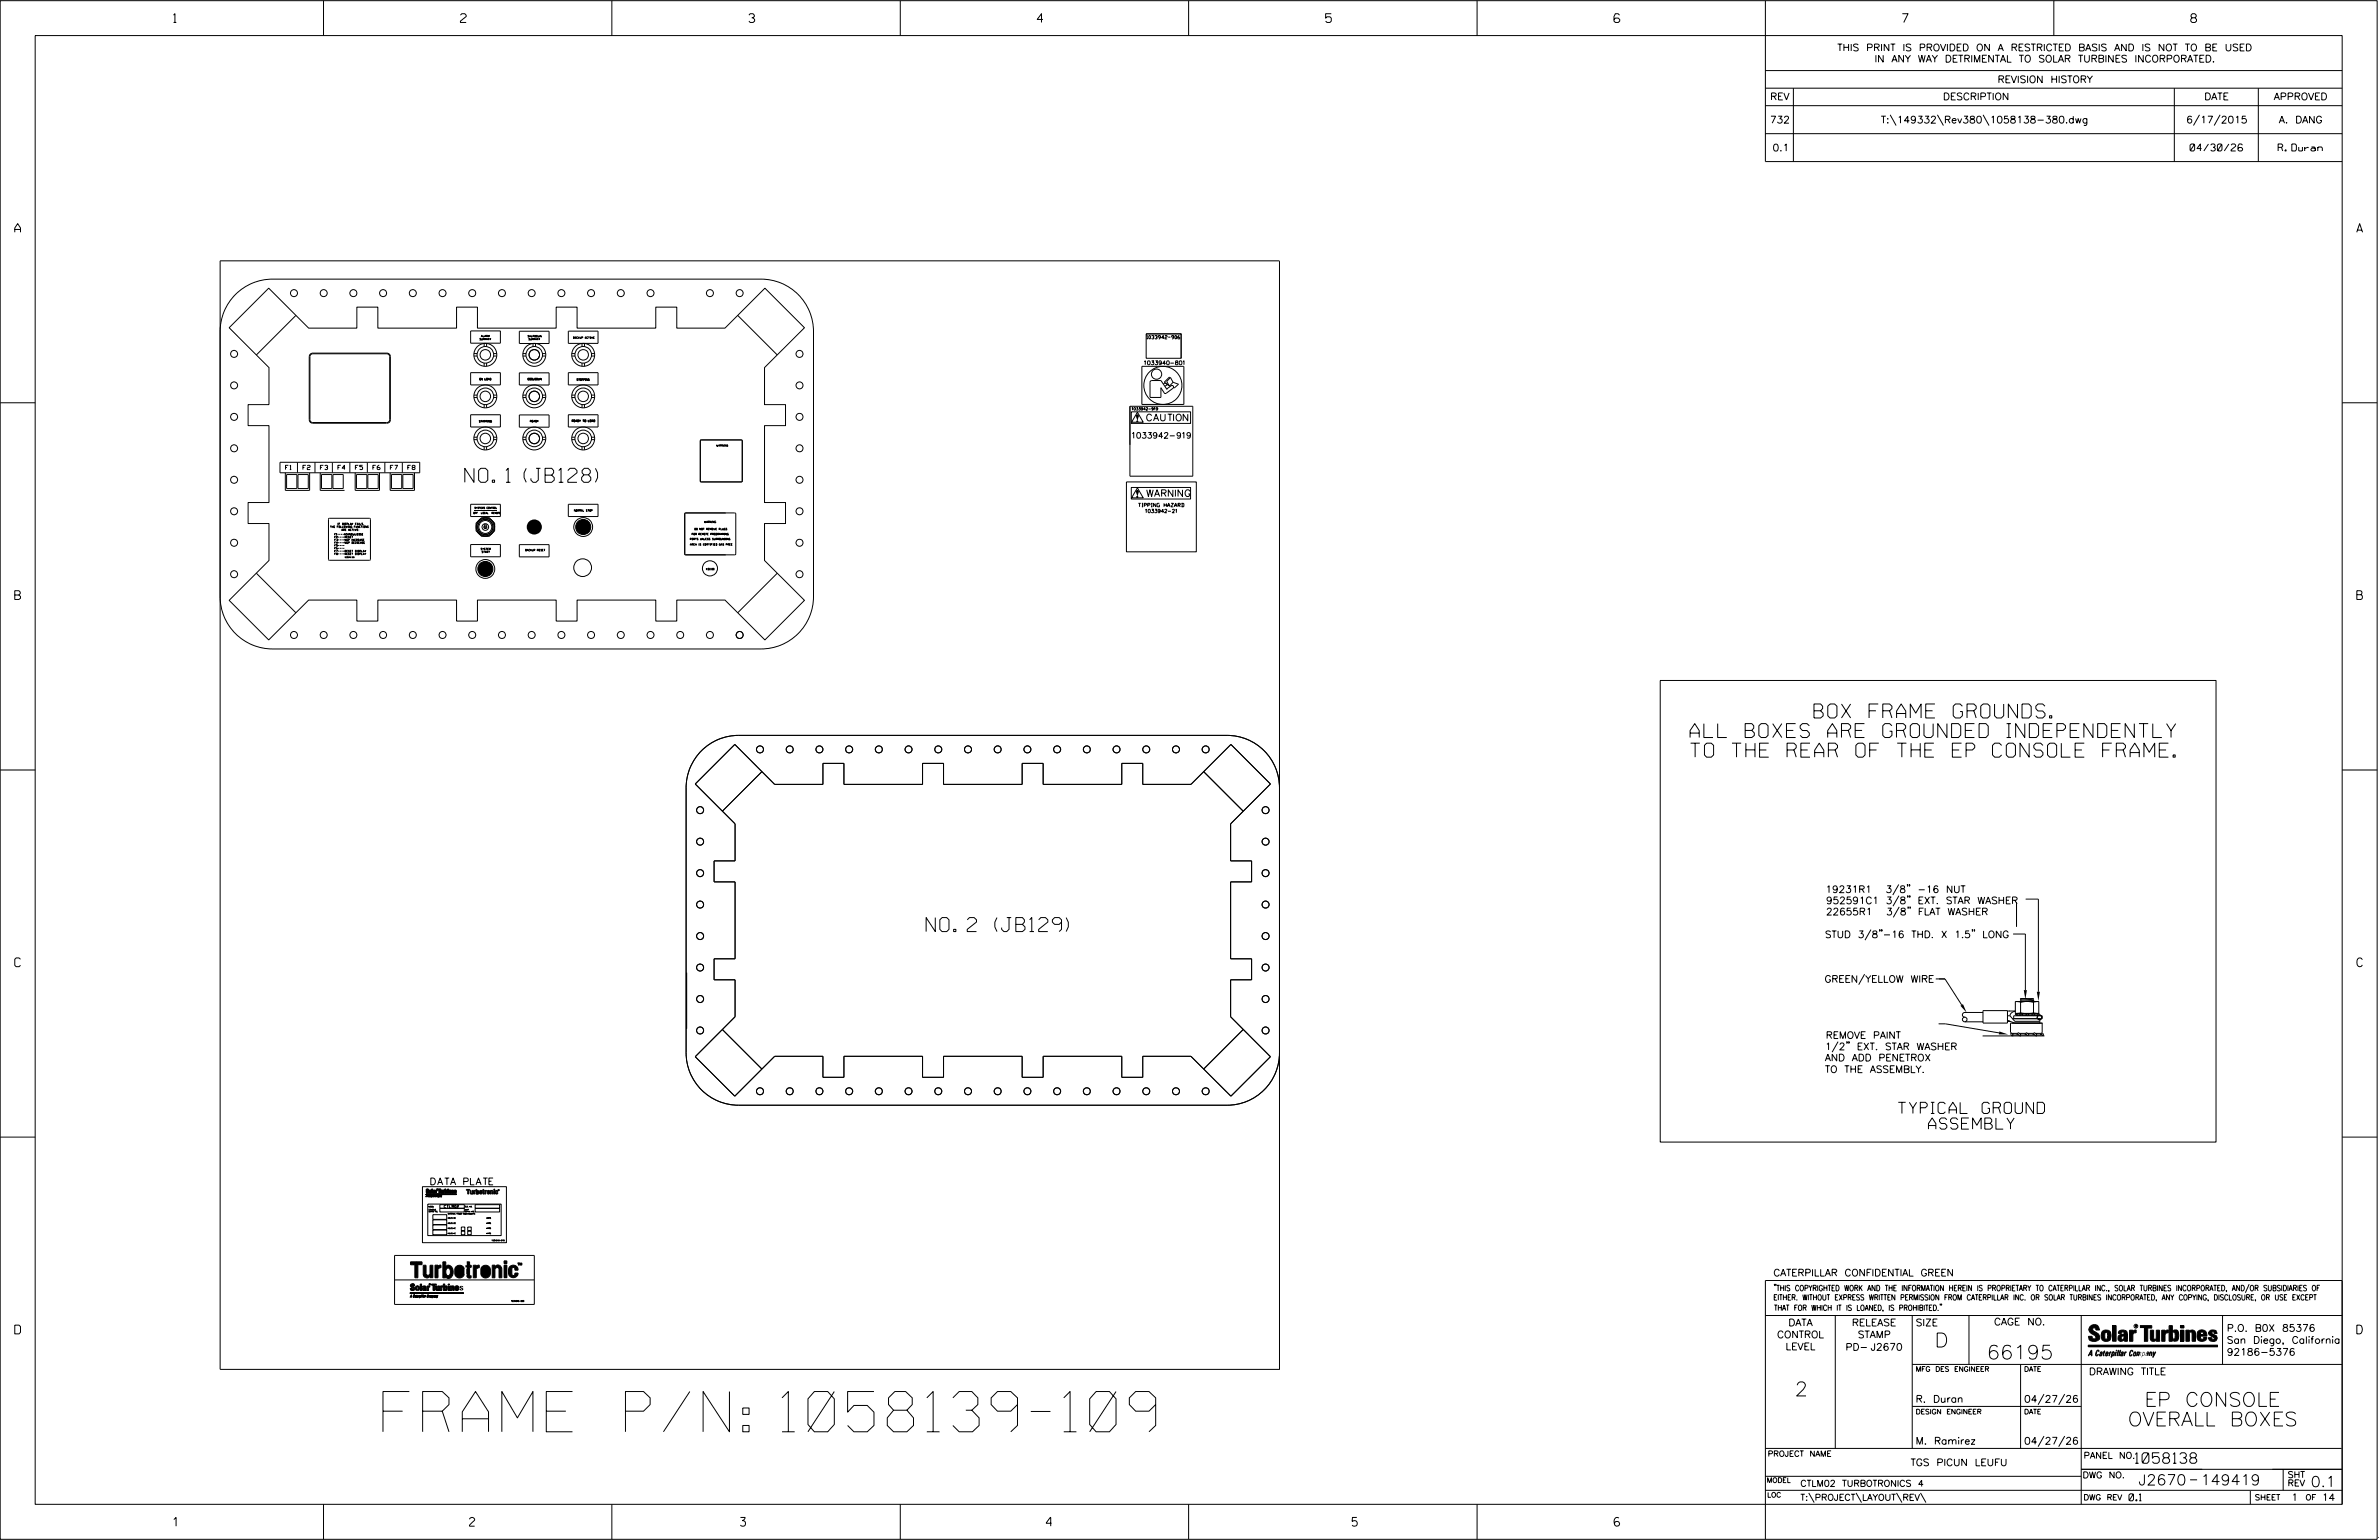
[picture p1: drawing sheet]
<svg xmlns="http://www.w3.org/2000/svg" width="864mm" height="559mm" viewBox="0 0 864 559" stroke-linecap="round" stroke-linejoin="round" font-family="sans-serif">
<defs><g id="words">
<text font-size="14.6" x="139" y="519.5">FRAME P/N: 1058139-109</text>
<g font-size="5.1">
<text x="168.7" y="175">NO. 1 (JB128)</text>
<text x="658.5" y="260.5">BOX FRAME GROUNDS.</text>
<text x="613.5" y="267.6">ALL BOXES ARE GROUNDED INDEPENDENTLY</text>
<text x="613.7" y="274.7">TO THE REAR OF THE EP CONSOLE FRAME.</text>
<text x="336.2" y="338">NO. 2 (JB129)</text>
<text x="702.3" y="488.8">D</text>
<text x="721.2" y="493.2">66195</text>
<text x="651.5" y="506.5">2</text>
<text x="778.5" y="510.3">EP CONSOLE</text>
<text x="772.4" y="517.4">OVERALL BOXES</text>
</g>
<g font-size="4.1">
<text x="689.1" y="404">TYPICAL GROUND</text>
<text x="700.1" y="409.7">ASSEMBLY</text>
</g>
<g font-size="3.8">
<text x="775.1" y="531">1058138</text>
<text x="776.3" y="538.9">J2670</text>
<text x="798.8" y="538.9">149419</text>
<text x="838.8" y="539.5">0.1</text>
</g>
<g font-size="3.2">
<text x="63" y="8.2">1</text>
<text x="167.2" y="8.2">2</text>
<text x="271.8" y="8.2">3</text>
<text x="376.5" y="8.2">4</text>
<text x="481.2" y="8.2">5</text>
<text x="690.6" y="8.2">7</text>
<text x="795.3" y="8.2">8</text>
<text x="5.4" y="84.3">A</text>
<text x="855.5" y="84.3">A</text>
<text x="5.4" y="217.5">B</text>
<text x="855.6" y="217.5">B</text>
<text x="5.4" y="350.8">C</text>
<text x="855.6" y="350.8">C</text>
<text x="5.4" y="484">D</text>
<text x="855.6" y="484">D</text>
<text x="62.8" y="553.8">1</text>
<text x="170.4" y="553.8">2</text>
<text x="268.8" y="553.8">3</text>
<text x="379.8" y="553.8">4</text>
<text x="490.8" y="553.8">5</text>
<text x="585.9" y="553.8">6</text>
</g>
<g font-size="2.5">
<text x="666.9" y="18.5">THIS PRINT IS PROVIDED ON A RESTRICTED BASIS AND IS NOT TO BE USED</text>
<text x="680.5" y="22.6">IN ANY WAY DETRIMENTAL TO SOLAR TURBINES INCORPORATED.</text>
<text x="725.1" y="30">REVISION HISTORY</text>
<text x="642.6" y="36.3">REV</text>
<text x="705.3" y="36.3">DESCRIPTION</text>
<text x="800.2" y="36.3">DATE</text>
<text x="825.4" y="36.3">APPROVED</text>
<text x="642.5" y="44.7">732</text>
<text x="682.8" y="44.7">T:\149332\Rev380\1058138-380.dwg</text>
<text x="793.6" y="44.7">6/17/2015</text>
<text x="827.3" y="44.7">A. DANG</text>
<text x="643.5" y="54.8">0.1</text>
<text x="795" y="54.8">04/30/26</text>
<text x="827" y="54.8">R. Duran</text>
<text x="416.3" y="152.7">CAUTION</text>
<text x="416.3" y="180.2">WARNING</text>
<text x="662.7" y="323.9">19231R1</text>
<text x="684.7" y="323.9">3/8&quot; -16 NUT</text>
<text x="662.9" y="328">952591C1 3/8&quot; EXT. STAR WASHER</text>
<text x="662.9" y="332">22655R1</text>
<text x="681.6" y="332">3/8&quot; FLAT WASHER</text>
<text x="662.5" y="340.3">STUD 3/8&quot;-16 THD. X 1.5&quot; LONG</text>
<text x="662.3" y="356.5">GREEN/YELLOW WIRE</text>
<text x="662.8" y="376.9">REMOVE PAINT</text>
<text x="662.5" y="381">1/2&quot; EXT. STAR WASHER</text>
<text x="662.5" y="385">AND ADD PENETROX</text>
<text x="662.5" y="389.2">TO THE ASSEMBLY.</text>
<text x="156.4" y="429.9">DATA PLATE</text>
<text x="643.8" y="463">CATERPILLAR CONFIDENTIAL GREEN</text>
<text x="645.1" y="485.5">CONTROL</text>
<text x="649.2" y="481.1">DATA</text>
<text x="672.3" y="481.1">RELEASE</text>
<text x="674.4" y="485.5">STAMP</text>
<text x="695.4" y="481.1">SIZE</text>
<text x="723.8" y="480.8">CAGE NO.</text>
<text x="808.4" y="483.1">P.O. B0X 85376</text>
<text x="648.2" y="489.8">LEVEL</text>
<text x="669.9" y="490">PD- J2670</text>
<text x="808.4" y="487.5">San Diego, California</text>
<text x="808.4" y="491.8">92186-5376</text>
<text x="758.3" y="498.9">DRAWING TITLE</text>
<text x="695.4" y="508.9">R. Duran</text>
<text x="734.8" y="508.9">04/27/26</text>
<text x="695.4" y="524.1">M. Ramirez</text>
<text x="734.8" y="524.1">04/27/26</text>
<text x="693.5" y="531.9">TGS PICUN LEUFU</text>
<text x="772.8" y="544.6">0.1</text>
<text x="831.8" y="544.6">1</text>
<text x="842.9" y="544.6">14</text>
</g>
<g font-size="2.3">
<text x="756.4" y="529.2">PANEL NO.</text>
<text x="653.5" y="539.4">CTLM02 TURBOTRONICS 4</text>
<text x="756" y="536.3">DWG NO.</text>
<text x="830.4" y="539.3">REV</text>
<text x="830.4" y="536.2">SHT</text>
<text x="653.5" y="544.5">T:\PROJECT\LAYOUT\REV\</text>
</g>
<text font-size="2.1" x="411" y="159">1033942-919</text>
<g font-size="2">
<text x="643.8" y="468.4">&quot;THIS COPYRIGHTED WORK AND THE INFORMATION HEREIN IS PROPRIETARY TO CATERPILLAR INC., SOLAR TURBINES INCORPORATED, AND/OR SUBSIDIARIES OF</text>
<text x="643.8" y="471.8">EITHER. WITHOUT EXPRESS WRITTEN PERMISSION FROM CATERPILLAR INC. OR SOLAR TURBINES INCORPORATED, ANY COPYING, DISCLOSURE, OR USE EXCEPT</text>
<text x="644" y="475.6">THAT FOR WHICH IT IS LOANED, IS PROHIBITED.&quot;</text>
<text x="641.7" y="528.5">PROJECT NAME</text>
<text x="756.3" y="544.3">DWG REV</text>
<text x="818.5" y="544.3">SHEET</text>
<text x="836.9" y="544.3">OF</text>
</g>
<g font-size="1.8">
<text x="695.4" y="497.6">MFG DES ENGINEER</text>
<text x="734.8" y="497.6">DATE</text>
<text x="695.4" y="513.1">DESIGN ENGINEER</text>
<text x="734.8" y="513.1">DATE</text>
<text x="641.3" y="538">MODEL</text>
<text x="641.5" y="543.3">LOC</text>
</g>
<g font-size="1.6">
<text x="103.6" y="170.4">F1</text>
<text x="110" y="170.4">F2</text>
<text x="116.3" y="170.4">F3</text>
<text x="122.7" y="170.4">F4</text>
<text x="129" y="170.4">F5</text>
<text x="135.3" y="170.4">F6</text>
<text x="141.7" y="170.4">F7</text>
<text x="148" y="170.4">F8</text>
</g>
<text font-size="1.5" x="415.4" y="132.4">1033940-801</text>
<g font-size="1.3">
<text x="413.3" y="183.9">TIPPING HAZARD</text>
<text x="415.8" y="186.1">1033942-21</text>
</g>
<text font-size="1.2" x="416.2" y="123">1033942-906</text>
<text font-size="1" x="161.2" y="438.3">CTLM02</text>
<g font-size=".9">
<text x="410.9" y="148.8">1033942-919</text>
<text x="775.1" y="481.7">R</text>
</g>
<text font-size=".7" x="207.7" y="153">READY TO LOAD</text>
<g font-size=".6">
<text x="174.7" y="122.3">ALARM</text>
<text x="191.6" y="122.3">SHUTDOWN</text>
<text x="191.9" y="123.4">SUMMARY</text>
<text x="208.1" y="122.8">BACKUP ACTIVE</text>
<text x="174.1" y="137.9">ON LOAD</text>
<text x="191.6" y="137.9">COOLDOWN</text>
<text x="209.4" y="138.1">STOPPING</text>
<text x="174" y="153.2">STARTING</text>
<text x="192.5" y="153.2">READY</text>
<text x="260.1" y="162">WARNING</text>
<text x="172.3" y="184.6">SYSTEMS CONTROL</text>
<text x="208.5" y="185.6">NORMAL STOP</text>
<text x="119.9" y="191.4">THE FOLLOWING FUNCTIONS</text>
<text x="122.6" y="190.4">IF DISPLAY FAILS,</text>
<text x="171.9" y="186.4">OFF</text>
<text x="174.2" y="186.4">LOCAL</text>
<text x="177.9" y="186.4">REMOTE</text>
<text x="255.7" y="189.7">WARNING</text>
<text x="121.5" y="195.2">F2----RESET</text>
<text x="121.5" y="197.2">F4----NGP DECREASE</text>
<text x="121.5" y="194.2">F1----ACKNOWLEDGE</text>
<text x="121.5" y="196.2">F3----NGP INCREASE</text>
<text x="124" y="192.6">ARE ACTIVE:</text>
<text x="250.5" y="197.9">AREA IS CERTIFIED GAS FREE</text>
<text x="250.5" y="195.9">PORTS UNLESS SURROUNDING</text>
<text x="251.2" y="194.1">FOR REMOTE PROGRAMMING</text>
<text x="252.1" y="192.3">DO NOT REMOVE PLUGS</text>
<text x="121.5" y="199.3">F6----</text>
<text x="121.5" y="198.2">F5----</text>
<text x="121.5" y="200.3">F7----RESET DISPLAY</text>
<text x="121.5" y="201.3">F8----RESET DISPLAY</text>
<text x="174.6" y="199.5">SYSTEM</text>
<text x="190.7" y="199.9">BACKUP RESET</text>
<text x="256.3" y="206.8">XS1100</text>
</g>
<g font-size=".4">
<text x="155.6" y="438">MODEL</text>
<text x="155.6" y="439.2">CONSOLE</text>
<text x="162.5" y="440.6">EXTERNAL POWER REQUIREMENTS</text>
<text x="168.8" y="438">S.O. NO.</text>
<text x="168.8" y="439.8">SERIAL NO.</text>
<text x="162.5" y="444">VOLTS DC</text>
<text x="162.5" y="447.7">VOLTS AC</text>
<text x="176.6" y="444">AMPS</text>
<text x="176.6" y="447.7">AMPS</text>
<text x="178.4" y="450.3">1034040-916</text>
</g>
</g></defs>
<g fill="none" stroke="#000" stroke-width=".36">
<path d="M.1 .2h862.8v558.4h-862.8zM12.8 12.9h837.4v533h-837.4zM117.4 .2v12.7M222.1 .2v12.7M326.8 .2v12.7M431.5 .2v12.7M536.2 .2v12.7M587.9 5.5l-.5-.5h-1l-.5 1v1.7l.5 .4h1l.6-.4v-.6l-.6-.5h-1l-.5 .5M640.9 .2v58.4h209.3M745.6 .2v12.7M640.9 25.6h209.3M640.9 32h209.3"/>
<path d="M640.9 38.3h209.3M651 32v26.6M789.3 32v26.6M819.8 32v26.6M640.9 48.5h209.3M686.2 41.7l2.1 3.8M703.3 41.7l2.2 3.8M719.9 41.7l2.1 3.8M798.4 41.7l-2.1 3.8M805.9 41.7l-2.1 3.8M464.5 94.7h-384.6v402.2h384.6M464.5 94.8v402.2"/>
<path d="M85.5 106.9a19 19 0 0 1 13.4-5.6h177.4a19 19 0 0 1 19 19v96.2a19 19 0 0 1-19 19h-177.4a19 19 0 0 1-19-19v-96.2a19 19 0 0 1 5.6-13.4zM97.5 104.6l14.5 14.5h17.5v-7.7h7.7v7.7h28.5v-7.7h7.6v7.7h28.6v-7.7h7.6v7.7h28.6v-7.7h7.6v7.7h17.5l14.5-14.5 14.3 14.3-14.5 14.5v13.4h7.7v7.6h-7.7v28h7.7v7.6h-7.7v13.4l14.5 14.4-14.3 14.4-14.5-14.5h-17.5v7.7h-7.6v-7.7h-28.6v7.7h-7.6v-7.7h-28.6v7.7h-7.6v-7.7h-28.5v7.7h-7.7v-7.7h-17.5l-14.5 14.5-14.3-14.4 14.4-14.4v-13.4h-7.5v-7.6h7.5v-28h-7.5v-7.6h7.5v-13.4l-14.4-14.5zM107.4 114.4l-14.3 14.4M267.8 114.4l14.4 14.4M170.9 120.1h10.7v4.4h-10.7zM170.9 135.2h10.7v4.5h-10.7zM172 129.2h1.2M172 128.3h1.2M174.6 122.9h-.5l.5 .4h-.5M174.7 122.8l.1 .6 .4-.1v-.5M175.4 123.4v-.6l.2 .4 .2-.4v.6M175.8 124.6v1.2"/>
<path d="M175.8 131.7v1.2M176 123.4v-.6l.2 .4 .2-.4v.6M176.6 123.4l.2-.6 .2 .6M176.6 123.2h.4M176.6 124.6v1.2M176.6 131.7v1.2M177.2 123.1l.4-.2-.4-.1v.6M177.3 123.1l.3 .3M177.8 122.8l.2 .6M178.2 122.8l-.2 .3M179.2 129.2h1.1M179.2 128.3h1.1"/>
<path d="M188.5 120.2h10.8v4.4h-10.8zM188.5 135.3h10.8v4.4h-10.8zM189.8 129.2h1.2M189.8 128.3h1.2M193.5 124.6v1.2M194.4 124.6v1.2M196.9 129.2h1.2M196.9 128.3h1.2M206.3 120.2h10.8v4.4h-10.8zM206.3 135.2h10.8v4.5h-10.8zM207.6 129.2h1.1M207.6 128.3h1.1"/>
<path d="M211.3 124.6v1.2M211.3 131.7v1.2M212.2 124.6v1.2M212.2 131.7v1.2M214.7 129.2h1.2M214.7 128.3h1.2M414.5 132.9h15.3v13.9h-15.3zM416.1 121.1h12.7v8.9M416.1 121.1h12.7v8.9h-12.7zM422.3 139.2l.7-.2 .8 .6-.9 .6M424.8 137.1l-.3-.3-1.8 1.9 1.8 1.4M425.8 138.7l-.9-1.7-1.4 1.4 1 1.7"/>
<path d="M425.8 138.7l2 .7-1.6 1.4M425.8 138.7l-1.3 1.4M.1 146.2h12.7M140.4 153.3h-26.9a1.02 1.02 0 0 1-1-1v-22.9a1.02 1.02 0 0 1 1-1h26.9a1.02 1.02 0 0 1 1.1 1v22.9a1.02 1.02 0 0 1-1.1 1M140.4 153.6h-26.9l-.9-.4-.3-.9v-22.9a1.33 1.33 0 0 1 1.2-1.3h26.9a1.26 1.26 0 0 1 1.3 1.3v22.9a1.21 1.21 0 0 1-1.3 1.3M170.9 150.5h10.7v4.4h-10.7zM172 159.5h1.2M172 158.6h1.2M172 144.3h1.2M172 143.4h1.2M175.8 146.8v1.2M176.6 146.8v1.2"/>
<path d="M179.2 159.5h1.1M179.2 158.6h1.1M179.2 144.3h1.1M179.2 143.4h1.1M188.5 150.6h10.8v4.4h-10.8zM189.8 159.5h1.2M189.8 158.6h1.2M189.8 144.3h1.2M189.8 143.4h1.2M196.9 159.5h1.2M196.9 158.6h1.2M196.9 144.3h1.2"/>
<path d="M196.9 143.4h1.2M206.3 150.5h10.8v4.4h-10.8zM207.6 159.5h1.1M207.6 158.6h1.1M207.6 144.3h1.1M207.6 143.4h1.1M211.3 146.8v1.2M212.2 146.8v1.2M214.7 159.5h1.2M214.7 158.6h1.2M214.7 144.3h1.2M214.7 143.4h1.2"/>
<path d="M254.4 159.7l15 .1v14.9l-15 .1zM410.2 147.4h22.8v25.4h-22.8zM410.7 149.4h21.5v4.2h-21.5zM412.7 152.8l.3 .2M412.7 152.9l.1 .1M412.8 152.8h.1M412.8 153h.1M412.8 152.9l.2 .1M412.8 152.8l-.1 .1M412.9 152.8l.2 .2M412.9 149.6l2.1 3.6h-4.2zM412.9 152.8h.1"/>
<path d="M412.9 152.8l.1 .2M412.9 152.8l-.2 .2M413 152.9l-.1 .1M413 152.8h.1M413 152.8l-.2 .2M413 152.8l-.2 .1M413.2 151l-.6 .4M421.4 140.7l1.2 1.9 .5 .2 2.7-1.9a.58 .58 0 0 0 0-.9 .58 .58 0 0 0-.8 .1l-1.5 1M421.4 140.7v3.5h-3.9v-5.7l.3-.4h3.6l2.3 3.3M424.5 140.1l.4 .1M850.2 146.2h12.7M101.6 167.7h50.8v3.9h-50.8z"/>
<path d="M103.6 171.6v6.3h8.8v-6.3M104 172.2h3.8v5.1h-3.8zM108 167.7v3.9M108.2 172.2h3.7v5.1h-3.7zM114.3 167.7v3.9M116.2 171.6v6.3h8.9M116.7 172.2h3.8v5.1h-3.8zM120.6 167.7v3.9M120.9 172.2h3.7v5.1h-3.7zM127 167.7v3.9M128.9 171.6v6.3h8.9v-6.3M129.4 172.2h3.8v5.1h-3.8z"/>
<path d="M133.3 167.7v3.9M133.5 172.2h3.8v5.1h-3.8zM139.7 167.7v3.9M141.6 171.6v6.3h8.9v-6.3M142.1 172.2h3.7v5.1h-3.7zM146 167.7v3.9M146.2 172.2h3.8v5.1h-3.8zM175.8 162.1v1.1M176.6 162.1v1.1M211.3 162.1v1.1M212.2 162.1v1.1M408.9 174.9h25.4v25.3h-25.4z"/>
<path d="M410.7 176.9h21.5v4.2h-21.5zM412.9 177l2.1 3.7h-4.2zM413.2 178.4l-.6 .5M119.4 188.1h14.9l.1 15-15 .2zM170.9 183h10.7v4.4h-10.7zM170.9 197.6h10.7v4.4h-10.7zM172.3 185.1h8.1M175.5 200h.4M175.7 200v.6M176 190.7a.57 .57 0 0 0-.3 .9 .57 .57 0 0 0 .9 0 .57 .57 0 0 0-.2-.9M176 190v1.7M176 191v.2"/>
<path d="M176.4 190v1.7M176.4 191.2v.2M177.4 200h.4M177.6 200v.6M188.5 197.6h10.8v4.5h-10.8zM206.3 183h10.8v4.4h-10.8zM248.7 186.2h18.2l.1 15-18.3 .1zM412.8 180.4l.1-.2 .1 .2M412.8 180.2l.2 .1M412.9 180.3l.1 .1M412.9 180.2l-.2 .2M412.9 180.4v.1"/>
<path d="M413 180.4l-.2-.2 .1 .3M413 180.4h.1M413.1 180.3l-.2 .2M413.1 180.3l-.3 .2M413.1 180.3h.1M93.1 208l14.3 14.4M125.2 202.1l.1 .3M125.4 202.1l.2 .3zM125.8 202.1l.1 .1M125.9 202.2l-.1 .2M126.3 202l-.2 .4M126.4 202.1l.2 .3z"/>
<path d="M127 202.3h-.2l.1-.3v.4M127.1 202l.1 .4zM127.4 202.2h.2M127.7 202.1l.1 .1M127.9 202.2l-.2 .2M128.1 202l.1 .4zM128.4 202l.1 .4zM175.3 200.1h-.4l.4 .4h-.4M176.1 200.6l.3-.6 .1 .6M176.1 200.4h.4M176.7 200.3l.5-.2-.5-.1v.6M176.8 200.3l.4 .3"/>
<path d="M282.2 208l-14.4 14.4M602.7 246.9h201.7v167.5h-201.7zM.1 279.4h12.7M266.7 270.1l14.5 14.5h17.5v-7.6h7.7v7.6h28.5v-7.6h7.6v7.6h28.6v-7.6h7.6v7.6h28.5v-7.6h7.6v7.6h17.5l14.5-14.5 14.4 14.4-14.5 14.4v13.5h7.6v7.6h-7.6v27.9h7.6v7.6h-7.6v13.4l14.5 14.5-14.4 14.4-14.5-14.5h-17.5v7.6h-7.6v-7.6h-28.5v7.6h-7.6v-7.6h-28.6v7.6h-7.6v-7.6h-28.5v7.6h-7.7v-7.6h-17.5l-14.5 14.5-14.3-14.4 14.4-14.5v-13.4h-7.6v-7.6h7.6v-27.9h-7.6v-7.6h7.6v-13.5l-14.4-14.4zM276.6 280l-14.4 14.4M437 280l14.3 14.4M850.2 279.4h12.7M464.5 285.9a19 19 0 0 0-19-19.1h-177.4a19 19 0 0 0-19 19.1v96.1a19 19 0 0 0 19 19h177.4a19 19 0 0 0 19-19M679.2 337.3l-2.2 3.8M682.5 337.4h-.2h.2l-.2 .6M683.2 337.4h-.2h.2l-.2 .6M689.3 321l-2.2 3.8"/>
<path d="M689.3 325l-2.1 3.8M689.4 329.1l-2.1 3.8M692.6 321.1h-.3h.3l-.3 .6M692.6 325.1h-.2h.2l-.2 .6M692.8 329.2h-.3h.3l-.3 .6M693.3 321.1h-.2h.2l-.2 .6M693.4 325.1h-.3h.3l-.3 .6M693.5 329.2h-.3h.3l-.3 .6M716.1 337.4h-.2h.2l-.2 .6M716.8 337.4h-.2h.2l-.2 .6M730.8 338.9h4.4v20.4M732 327.4v8.8"/>
<path d="M735.3 326.2h4.7v33.7M249.2 353v20.3M676.9 353.5l-2.2 3.8M702.7 355.2h3.3l6.1 9.5M262.2 373.6l14.4 14.3M451.3 373.6l-14.3 14.3M667.2 378l-2.1 3.8M670.6 378.1h-.3h.3l-.3 .6M671.3 378.1h-.2h.2l-.2 .6M703.7 371.5h2.5l19.5 3.3M713.2 367.4h6.7M713.3 367.4a.85 .85 0 0 0-.9 .8 .85 .85 0 0 0 .8 .9"/>
<path d="M713.3 370.8h6.6M719.7 375.9h22.5M719.8 366.7h8.9v4.5h-8.9zM728.7 368.6h.9M728.7 370.6h.9l1.8 .6M728.7 370.2l1 .4M728.7 370.6h.9M729.3 366.9h2.3M729.5 366.9h-.8M729.6 368.5l1.8 2.1h9.1M730.2 375h2.3M730.6 369.6h10.7v-1h-10.3v1"/>
<path d="M730.6 375.6h2.2M730.9 375l-.5 .9-.4-.4v-.8l.7 .7M731.6 366.9l-.3 .1a1.97 1.97 0 0 0-1.6 1.5M731.6 363.4h8.5v4.3h-8.5zM731.7 367.7h.4a4.3 4.3 0 0 1 3.1 0h1.6a4 4 0 0 1 3 0h.2M731.7 363.4h.4a4.1 4.1 0 0 0 3.1 0h1.6a3.9 3.9 0 0 0 3 0h.2M731.9 368h1.5M732.1 368.4h1.5M732.2 368.2l-.6-.5v.6M732.3 368l-.3 .6M733 375h2.4M733.3 368.1l.5 .5"/>
<path d="M733.4 362.5l4.8-.2-.3 .3M733.4 363.3l.1 4.4M733.4 375.6h2.4M733.4 362.5l.4 .4M733.4 362.5h.1M733.5 375.4l-.8-.7-.6 .9M733.7 375l-.5 .9-.8-.7M733.8 368h1.8M733.8 362.9l-.4 .4M734 368.4h1.9M734.1 368.3l-.6-.6-.4 .7M734.3 368l-.4 .6"/>
<path d="M735.5 368.1l.6 .5M735.8 362.3l-2.4 .2M736 375h2.3M736 368h1.8M736.3 368.4h1.7M736.3 375.6h2.3M736.4 368.3l-.6-.6-.5 .7M736.4 375.4l-.8-.7-.6 .9M736.5 368l-.3 .6M736.6 375l-.5 .9-.8-.7M737.7 368.1l.6 .5M737.9 362.6l-4.1 .3"/>
<path d="M737.9 362.6l.5 .4M738.2 363.4v4.3M738.2 368h1.7M738.4 363l-5 .3M738.4 363l-.5 .4M738.5 368.4h1.6M738.5 368.3l-.6-.6-.4 .7M738.7 368l-.3 .6M738.8 375h2.2M739.1 375.6h2.3M739.3 375.4l-.8-.7-.6 .9M739.5 375l-.5 .9-.8-.7"/>
<path d="M739.8 368.1l.5 .5M740 367.7l.4 .4v.5M740 367.7l-.4 .7M740.4 368.4h.1M740.5 369.6v1.6M740.6 375.6l.6-.9 .6 .4v.8M740.9 375.2l.8 .7M741.3 371.3v3.2M741.5 371.3h-11.7v3.4M741.7 375.6h.1M741.8 375.8l-.1 .1M.1 412.6h12.7"/>
<path d="M850.2 412.6h12.7M153.4 430.6h30.4v20.3h-30.4zM154.6 433.3l11 .2zM154.7 433.2l11 .2zM154.7 433.3h11M154.8 431.6l.7-.1 .1 .3-.6-.1 .3 .3a.44 .44 0 0 1 .1 .7 .44 .44 0 0 1-.7 0v-.3l.5 .2 .1-.2-.5-.4zM154.9 433.8v.5h-.3zM154.9 433.8l-.2 .3zM154.9 433.7v.5h-.3zM154.9 433.7l-.1 .3zM155.3 436.9h26.6v11.4h-26.6zM155.3 433.8l.2-.1-.2 .5z"/>
<path d="M155.7 434.1h.1M155.6 433.9l.1 .4zM155.8 434.1h.1M155.7 433.8l.1 .4zM155.9 439.5h-.3l.3 .2-.3 .1M156 433.8l-.1 .5zM156 433.8l-.1 .4zM156.1 439.6h.1M156.1 432.7v-.8l.5 .5-.5 .5M156.1 434v.3zM156.1 432.6v-.8l.4 .2 .1 .3-.5 .5M156.1 434.1h.1"/>
<path d="M156.2 433.9v.3zM156.1 434h.1M156.3 439.4h-.2v.4h.2M156.4 439.6l.3-.1-.3-.1v.4M156.4 433.9v.4zM156.5 433.8l-.1 .4zM156.5 439.6l.2 .2M156.6 433.9l.2 .2-.3 .3zM156.7 431.5h.3v1.4h-.3zM156.7 433.8l.1 .3-.2 .2zM156.7 434v.2zM156.7 431.4h.3v1.4h-.3z"/>
<path d="M156.7 433.9v.3zM156.8 439.4v.4M156.9 439.8l.1-.4 .2 .4M157 433.9l-.1 .4zM157 439.7h.1M157 433.8l-.1 .4zM157 433.8h.1M157.1 433.7h.1M157.2 432h.7v.9h-.2l-.1-.8zM157.2 433.8l-.2 .5zM157.2 433.7l-.1 .5zM157.2 432l.7-.1 .1 .9h-.3v-.8z"/>
<path d="M157.3 439.4v.4h.2M157.3 433.8l-.1 .5zM157.3 433.7l-.1 .5zM157.4 434h.2l-.1 .3zM157.5 434.1h.1M157.4 433.9h.2v.3zM157.6 434.1h.1M157.7 432.5h-.3l.3-.2h-.4l-.2 .4h.6M157.7 432.5h-.3l.3-.3h-.4l-.1 .4h.5M157.7 433.9l-.1 .4zM157.8 433.8l-.1 .4zM158.1 431.9h.6l-.3 1h-.3z"/>
<path d="M158.2 431.8h.5l-.3 1h-.2zM158.2 433.8l.1 .5zM158.3 439.4v.4l-.3-.4v.4M158.5 434v.2zM158.5 433.9v.3zM158.6 431.4l.2 .2zM158.6 431.5l.2-.1-.2 .2M158.7 431.5l.1 .1M158.8 433.9h.3l-.1 .4 .1-.3-.4 .3zM158.8 439.8h.1M158.8 433.8l.3 .1v.3v-.3l-.3 .3zM159 431.5h1l-.3 .2v1.2h-.4v-1.2z"/>
<path d="M159 431.4h1l-.3 .3v1.1h-.3v-1.1zM159.2 433.9l.2 .2-.3 .3zM159.3 434v.2zM159.3 433.8l.2 .2-.3 .3zM159.3 433.9v.3zM159.6 433.9l.1 .4zM159.6 434.1h.1M159.6 433.8l.1 .4h-.2zM159.7 434.1h.1M159.7 437.1h8.9v1.3h-8.9zM159.7 438.5h8.9v1.3h-8.9zM159.8 433.9l.1 .4z"/>
<path d="M159.9 431.9h.3l.1 .8 .1-.8h.3v1l-.8-.1zM159.9 433.8l.1 .4zM159.9 431.8h.3l.1 .8 .1-.8h.3v1h-.7zM160.1 433.9l.1 .3 .1-.3-.2 .5zM160.8 431.9h.6l-.3 1h-.3zM160.9 431.8h.5l-.2 1h-.3zM161.5 431.5h.2v1.4h-.2zM161.5 431.4h.3v1.4h-.3zM161.7 432h.6l-.1 .8-.5-.1 .3-.3zM161.8 431.9l.5 .1-.1 .8-.4-.1 .2-.4zM162.5 431.9h.2v1h-.2zM162.5 431.5l.2 .2z"/>
<path d="M162.5 431.8h.3v1h-.3zM162.5 431.4l.3 .3zM162.9 431.9l.8 .1v.9h-.3v-.9l-.2 .9h-.3zM162.9 431.8l.8 .1 .1 .9h-.4v-.8l-.2 .8h-.3zM164 431.9h.3l-.1 .8 .5-.2a.5 .5 0 0 1-.8 .2 .5 .5 0 0 1 .1-.8zM164.1 431.8h.2l-.1 .8 .5-.1a.5 .5 0 0 1-.8 .2 .5 .5 0 0 1 .2-.9zM164.3 431.9l.3 .1 .1 .4h-.6l.3-.1zM164.3 431.8l.3 .2 .1 .4h-.6l.3-.2zM165 431.9l.5 .1 .1 .2h-.5l.5 .3a.39 .39 0 0 1-.4 .4 .39 .39 0 0 1-.4-.4l.5 .1-.4-.3zM165 431.9h.5l.1 .2h-.5l.5 .3a.39 .39 0 0 1-.3 .4 .39 .39 0 0 1-.4-.3h.4l-.4-.3zM168.9 438.7l.1 .4 .2-.4M169.3 431.6h1.2v.3h-.4v1.4h-.3v-1.4h-.5z"/>
<path d="M169.6 438.7v.4l-.3-.4v.4M169.7 438.7v.4M169.8 438.7h.3M170 438.7v.4M170 431.6l-.3 .3M170.7 431.9h.3v.9l.3 .2 .1-1.1h.3v1.4l-.9-.1zM171.9 431.9h.7l-.4 .5v.9h-.3zM172.2 433.1l-.1 .2M172.5 437.1h8.9v1.3h-8.9zM172.5 438.5h8.9v1.3h-8.9zM172.8 431.6h.3v.5a.59 .59 0 0 1 .8 .6 .59 .59 0 0 1-.8 .5l-.3 .1zM173.1 433.2v.1"/>
<path d="M174.1 432.1h.8l.1 .8-.2 .3-.7-.1zM174.7 432.3l-.3-.1v.7h.3M174.7 432.3v.6M174.7 432.3h.1M174.7 432.9h.1M175.3 431.6h.3l.2 .3-.2 1.4-.3-.3zM176 431.9h.6l-.3 .5v.9h-.3zM176.9 432.1h.8l.1 .8-.3 .3-.6-.1zM177.5 432.3h-.3v.7l.3-.1M177.5 432.3v.6M177.5 432.3h.1M177.5 432.9h.1"/>
<path d="M178 431.9l.9 .1 .1 1.3h-.2v-1l-.3-.1-.2 1.1h-.3zM179 432.3h.1M179.3 431.9h.3v1.4h-.3zM179.3 431.5h.3v.3h-.3zM179.5 431.5l-.2 .2M179.6 433.3h.1M179.8 432.9l.1-.8 .4-.2 .5 .4-.4 .2-.2-.3-.1 .7h.3M179.8 432.9h.1M180.2 433.3h.1M180.3 433.3h.1M180.4 432.9l.4-.1-.5 .5-.5-.4M180.4 432.9h.1"/>
<path d="M180.7 431.7h.5M180.7 431.7h.1M180.8 431.9h.1M180.9 431.7l-.1 .2M181 431.7v.2l.2-.2M181 431.8v.1M181 431.8h.1M181 431.7v.1M181.1 431.7v.2M181.2 431.7h-.1M143.2 455.5h50.8v17.8h-50.8zM149 457.9h4.2v1h-1.5v4.8h-1.1v-4.8h-1.6z"/>
<path d="M151.2 457.9l-1.1 1M153.6 459.1h1.1v2.9a.73 .73 0 0 0 .8 .8 .73 .73 0 0 0 .6-.9v-2.8h1v4.5h-1v-.6a1.32 1.32 0 0 1-1.5 .6 1.32 1.32 0 0 1-1-1.4zM157.1 446.3h5.1v1.7h-5.1zM157.1 444.5h5.1v1.7h-5.1zM157.1 442.6h5.1v1.7h-5.1zM157.1 440.8h5.1v1.7h-5.1zM157.9 459.1h1.1v.4l.5-.4h.6v.9l-.7 .1-.4 .5v3.1h-1.1zM160.8 457.9h1v1.8a1.5 1.5 0 0 1 1.8-.4 1.5 1.5 0 0 1 .9 1.6 2.14 2.14 0 0 1-2.2 2.9l-.5-.4v.3h-1zM162.6 441.8l.1 .4 .1-.4M162.6 445.5l.1 .4 .1-.4M163.4 441.8v.4h.2M163.4 445.5v.4h.2"/>
<path d="M163.6 441.8h.3M163.6 445.5h.3M163.8 441.8v.4M163.8 445.5v.4M164.2 441.9h-.3l.3 .2h-.3M164.2 445.6h-.3l.3 .2h-.3M164.7 445.9l.1-.4 .2 .4M164.7 441.8l.3 .1-.1 .3h-.2zM164.7 445.8h.2M165.3 445.6l-.3 .1 .3 .1M165.4 441.9l-.3 .1 .3 .1M167.5 446.8h1.2v1.2h-1.2z"/>
<path d="M167.5 445.2h1.2v1.3h-1.2zM169.4 457.9h1.1v1.2h.5v.8h-.5v2.7l.5 .3v.8l-1.1-.1-.5-.8M169.8 446.8h1.3v1.2h-1.3zM169.8 445.2h1.3v1.3h-1.3zM171 459.1v.8M171.8 459.1h1.1v.4l.5-.4h.6v.9l-.7 .1-.4 .5v3.1h-1.1zM175 459.6a1.82 1.82 0 0 1 3 .8v2a1.78 1.78 0 0 1-1.7 1.3 1.78 1.78 0 0 1-1.7-1.3v-2zM176.6 442.2l.2-.4 .2 .4M176.6 445.9l.2-.4 .2 .4M176.7 445.8h.2M176.7 442.1h.2M177 442.2v-.4l.2 .4 .1-.4v.4"/>
<path d="M177 445.9v-.4l.2 .4 .1-.4v.4M177.5 442l.2-.2h-.2v.4M177.5 445.7l.2-.2h-.2v.4M178.1 441.9h-.3l.3 .2h-.3M178.1 445.6h-.3l.3 .2h-.3M178.7 459.1h1v.6a1.33 1.33 0 0 1 1.6-.6 1.33 1.33 0 0 1 .9 1.5v3.1h-1v-3.3a.77 .77 0 0 0-1-.4 .77 .77 0 0 0-.5 .8v2.9h-1zM183 459.1h1v4.5h-1zM183 457.5h1v1h-1zM183.4 457.5l-.4 .4M188.3 459v.1M188.6 458.3l-.3 .1v.7M188.7 458.3v.8l.1-.7 .4 .7 .1-.7 .1 .7v-.8l-.3 .6-.2-.6h-1l.4 .8"/>
<path d="M188.9 458.4l-.2 .2M143.2 464.4h50.8M148.9 469.1h19.3v.2h-19.3zM148.9 469.2h19.3M149.1 466.1a.85 .85 0 0 1 1.3 0l.2 .5h-.6l-.2-.4-.3 .3 .2 .2a.88 .88 0 0 1 .8 .5 .88 .88 0 0 1-.2 1l-1.3-.1-.1-.6h.6l.3 .4 .2-.2-.1-.3a.9 .9 0 0 1-.8-1.3zM149.3 469.9l.1 .8v-.2l-.5 .2zM149.4 469.9v.5h-.3zM150.1 470l.4-.1-.3 .1-.2 .6 .4-.1-.3 .2zM150.7 470.5l.2-.1-.2 .3zM150.7 470.1l.3 .2-.4 .4 .3-.4zM151.1 470.1h.3l-.2 .6zM151.6 468l.2-.6-.2-.8 .6 .2 .1 .6-.1 .6-.6 .3"/>
<path d="M151.6 470.2h.3l-.3 .5zM151.7 470.2l.1 .2h-.2zM152.1 470.1h.2l-.4 .6zM152.5 470.1h.3v.4l-.5 .5zM152.5 465.9h.5v2.3h-.5zM152.6 470.1l-.1 .6zM153 470.1l-.1 .6zM153.1 470h.1M153.4 469.9l-.2 .8zM153.5 466.7l1.1 .1 .2 1.4h-.5l-.1-1.3-.8 .2zM153.7 469.9l-.3 .8zM153.9 470.1l.2 .2-.3 .4 .3-.4z"/>
<path d="M153.9 470.4l-.1 .3zM154.2 467.7l-.4 .2 .5-.7-.7 .1-.3 .7 .5 .3 .5-.3M154.4 470.1h.2l-.4 .6zM155 466.6h.5v.2l.5-.2v.4l-.4 .4v.8h-.6zM155.3 469.9l.2 .2-.3-.1-.1 .7 .3-.2-.2 .2zM155.8 470.2h.2l-.2 .5zM155.9 466l.2-.1-.2-.1v.4M156 466l.1 .2M156.2 470.1h.6l-.1 .6v-.5l-.3 .5v-.5l-.3 .5zM156.6 465.9h1.8v.4h-.6v1.9h-.6v-1.9h-.6zM157.1 470.1l.3 .1-.1 .3-.5 .5zM157.1 470.2v.5z"/>
<path d="M157.6 470.1l.3 .2-.3 .4-.2-.1 .4-.2zM157.6 470.4v.3zM158.1 466.6h.5l.2 1.4 .2-1.4h.5l.1 1.6h-1.3zM158.1 470.1l.3 .1-.1 .5v-.5l-.4 .5zM158.6 470.1v.5l.4-.5-.5 .9zM159 462.8l-.8 .9M159.8 466.6h.5v.2l.5-.2v.4l-.4 .2v1h-.6zM160.9 465.9h.6l-.1 2.3h-.5zM161.5 466.8l.6-.2 .2 .2-.1 1.4-.8-.2v-.4l.2 .4 .2-.1 .1-.5v-.4l-.3-.1-.2 .2zM162.3 460.3a1.06 1.06 0 0 1 1.1 .3 1.06 1.06 0 0 1 .1 1.2 .87 .87 0 0 1-.8 1.2 .87 .87 0 0 1-.9-1.2zM162.7 466.6h.5v1.6h-.5zM162.7 465.9h.5v.4h-.5z"/>
<path d="M163.5 466.6l1.2 .1 .2 1.5h-.5l-.1-1.3-.3 .1v1.2h-.5zM165.2 466.8l.6-.2-.1 .3a.55 .55 0 0 0-.1 .6 .55 .55 0 0 0 .5 .4l.5-.2a.84 .84 0 0 1-1.3 .4 .84 .84 0 0 1-.1-1.3zM165.8 466.5a.72 .72 0 0 1 .8 1h-1v-.2h.5zM168.3 460.4v2M168.6 460.4a1.81 1.81 0 0 0-1.8-1.3 1.81 1.81 0 0 0-1.7 1.3v2a1.78 1.78 0 0 0 1.7 1.3 1.78 1.78 0 0 0 1.8-1.3M169.4 460.4l.1 2M169.4 462.4h.1M175.8 460.1l.8-.1 .2 .4v2l-.5 .5-.5-.5zM176.8 462.3h.1M182.2 460.4h.1M184 463.3l-.3 .3M184.6 462.4h.1"/>
<path d="M185.6 472l.1 .3M186.1 463.6h.1M186.3 463.6h.1M186.4 471.9h.3v.4h-.3M186.9 462.3v-.4h1.2a1.77 1.77 0 0 1-1.6 1.7 1.77 1.77 0 0 1-1.9-1.2M186.9 462.3h.1M186.9 462.3a.55 .55 0 0 1-.5 .5 .55 .55 0 0 1-.6-.5v-1.9l.3-.4h.7l.1 .9h1.2a1.76 1.76 0 0 0-1.5-1.8 1.76 1.76 0 0 0-2 1.3v2M187.1 472.2h-.3l.2-.3v.4M188 472.2h-.3l.2-.3v.4M188.5 472.2h.4M189.3 472.1l-.2 .1v-.3l.2 .3-.2 .1M189.9 471.9l.3 .3-.3 .1"/>
<path d="M640.9 477.3h209.3M644.2 466.1l-.1 .4M644.7 466.1l-.2 .4M666.2 477.3v48.3M694.2 477.3v48.3M704.4 473.3l-.1 .4M704.8 473.3l-.1 .4M714.8 477.3v17.8M755.5 477.3v68.6M806.8 477.3v17.8M816.5 466l-1.4 3.1M850.2 464.6h-209.3v94"/>
<path d="M850.2 464.8v81.1M694.2 495.1h156M733.5 495.1v30.5M758.6 481.4a2.02 2.02 0 0 1 3.1-.1l.5 1.3h-1.3l-.2-.6-.4-.2-.6 .1-.1 .4 .4 .7a2.46 2.46 0 0 1 2.2 2.9 2.83 2.83 0 0 1-3.8 .3l-.3-1.3h1.3l.2 .7 .6 .3 .5-.2 .2-.5-.4-.6-1.9-1.2-.4-.9zM759.2 491.3h-.7l.7-1.2v1.9h.2l-.1-2.1-1.3 2.1 .5-.5h.7M761.3 490l.3-.2 .4 .3-.1 .3-.3-.4-.4 .3-.3 1.6h.4l.4-.5-.3 .6-.4 .1-.3-.4zM762.6 490.6l.5-.1-.1 1.4h-.9a.74 .74 0 0 1 .9-.8l-.3 .7-.5 .1 .2-.5 .6-.2v-.5l-.7 .2zM763 483.2a2.17 2.17 0 0 1 3.1 0l.3 1.4-.3 1.5a2.17 2.17 0 0 1-3.1 0l-.3-1.5zM763.6 490.5l.4-.4 .2 .6h-.3l-.3 .9 .2 .4-.3-.1zM764.1 483.7l.5-.4 .4 .3v2.2l-.4 .2-.5-.2zM764.6 491.1l.6 .2v-.7l-.4-.1-.4 .6-.1 .8h.6M764.6 491.1l-.1 .8h.4"/>
<path d="M764.6 482.6v.8M764.8 490.7l.4 .1v.3h-.6zM765 491.5l-.1 .4zM766 490.5l-.5 1.5zM766 490.8l.4-.3-.4 .4M766.9 481h1.3v5.7h-1.3zM767 490.8l.5 .1-.3 .8-.4 .2zM767.3 490.5h-.5l-.5 2M767.3 490.5a.8 .8 0 0 1 .2 1 .8 .8 0 0 1-.9 .4l-.1 .6M767.3 490.5l-.1 .2M768.1 490.5l-.4 1.5zM768.2 489.9h.3l-.1 .2h-.2z"/>
<path d="M769 489.9l-.5 2.1zM769.7 489.9l-.6 2.1zM770.1 491.4l.5-.3-.5 .8zM770.4 491.9h.1M770.6 491.1l.1-.4-.7 .2 .1-.3 .6-.1 .2 .3-.5 1.1M770.6 491.1a.74 .74 0 0 0-.8 .8h.6M771 484.8h-.7l-.3 .6 .4 .7 .5-.3 .1-2.4h-.8l-.1 .4h-1.2a1.71 1.71 0 0 1 1.8-1.3 1.71 1.71 0 0 1 1.6 1.4v2.8h-1.1l-.1-.6M771 484.2l-1.5 .1a1.41 1.41 0 0 0 0 2.4l.5 .1 1.1-.7M771.2 486.1h-.1M771.4 490.5l.1 .3 .4-.3-.9 1.5zM771.5 490.8h.1M773 482.7h1.2v.5l.5-.5 .7-.1v1h-.6l-.5 .4-.1 2.7h-1.2z"/>
<path d="M773.3 490.3l.6-.4 .4 .2-.1 .4-.3-.4a1.28 1.28 0 0 0-.5 1.8l.6-.4-.1 .4-.8 .1zM774.7 490.8l.5-.3a.88 .88 0 0 1 .2 .9 .88 .88 0 0 1-.7 .7l-.2-.2zM774.8 490.9h.5l-.3 1h-.3l-.2-.2zM775.2 490.5l-.1 .2M776.8 481h4.3v.9h-1.5v4.8h-1.3M776.8 490.6l-.8 .2v-.3l-.4 1.5 .8-1.3v1.3l.3-1.2M779.3 491.1h.4M779.6 490.5h.3l-.3 1.4M779.6 490.7h.2l-.1 .4M779.7 491.1l-.1 .4M779.7 491.1l-.4 .2M780.1 492l.4-1.5 .1 .3 .3-.3 .3 .2-.3 1.3v-1.3l-.7 1.3"/>
<path d="M780.6 482.7h1.2v2.7l.1 .4 .4 .3 .4-.7v-2.7h1.2l.1 4h-1.3v-.5l-1.1 .6-.7-.3-.3-.7zM781.6 492.5l1-2-.8 1.3-.2-1.3-.2 2M784.7 482.7h1.2v.5l.5-.5 .7-.1v1h-.5l-.6 .4-.1 2.7h-1.2zM787.4 481h1.2v2a1.4 1.4 0 0 1 2.2 .2l.1 1.4-.4 1.9-1.5 .1-.4-.5v-1l.5 .9 .5-.3v-2.1l-.5-.4-.5 .7v2.8h-1.2zM791.5 482.7h1.3v4h-1.3zM791.5 481h1.3v.9h-1.3zM793.5 482.7h1.3v.4l.7-.5 1.1 .2 .4 .6v3.3h-1.2l-.3-3.4-.7 .2v3.2h-1.3zM794.8 483.1h.1M797.7 483.2a1.92 1.92 0 0 1 2.4-.5 1.92 1.92 0 0 1 1 2.1h-2.3v.8l.6 .5 .5-.3v-.5h1.2a1.83 1.83 0 0 1-2.1 1.4 1.83 1.83 0 0 1-1.5-2.1zM798.8 484.2v.6M799.1 483.4h.6l.2 .8h-1.1zM804.6 482.9a1.84 1.84 0 0 0-2.9 .8 3.3 3.3 0 0 0 2.2 1.9l-.5 .5-.4-.3-.1-.4h-1.2l.1 .6a1.92 1.92 0 0 0 2.9 .4"/>
<path d="M804.9 483.8h-1.2l-.2-.6-.5 .1-.1 .3 .1 .3 1.8 .9M805.1 488.1h-47.1v.6h47.1M694.2 510.3h61.3M742 505.8l-2.2 3.9M749.5 505.8l-2.2 3.9M640.9 525.6h209.2M640.9 535.7h114.6M742 521.1l-2.2 3.8M749.5 521.1l-2.2 3.8M755.5 533.2h94.7M795 537h2.6M828.8 533.2v7.6"/>
<path d="M117.4 545.9v12.7M222.1 545.9v12.7M326.8 545.9v12.7M431.5 545.9v12.7M536.2 545.9v12.7M640.9 540.8h209.3M656.6 541.7l2 3.5M673.8 541.7l1.9 3.5M688.4 541.7l2 3.5M697.2 541.7l1.9 3.5M816.9 541v4.9M863.5 558h.1"/>
<circle cx="106.7" cy="106.4" r="1.27"/>
<circle cx="117.5" cy="106.4" r="1.27"/>
<circle cx="128.3" cy="106.4" r="1.27"/>
<circle cx="139.1" cy="106.4" r="1.27"/>
<circle cx="149.9" cy="106.4" r="1.27"/>
<circle cx="160.6" cy="106.4" r="1.28"/>
<circle cx="171.4" cy="106.4" r="1.27"/>
<circle cx="182.2" cy="106.4" r="1.27"/>
<circle cx="193" cy="106.4" r="1.27"/>
<circle cx="203.8" cy="106.4" r="1.28"/>
<circle cx="214.6" cy="106.4" r="1.26"/>
<circle cx="225.4" cy="106.4" r="1.27"/>
<circle cx="236.1" cy="106.4" r="1.27"/>
<circle cx="257.7" cy="106.4" r="1.26"/>
<circle cx="268.5" cy="106.4" r="1.27"/>
<circle cx="85" cy="128.4" r="1.27"/>
<circle cx="85" cy="139.8" r="1.27"/>
<circle cx="176.2" cy="128.8" r="1.9"/>
<circle cx="176.2" cy="128.8" r="4.2"/>
<circle cx="176.2" cy="128.7" r="3"/>
<circle cx="193.9" cy="128.7" r="3"/>
<circle cx="194" cy="128.8" r="1.9"/>
<circle cx="194" cy="128.8" r="4.2"/>
<circle cx="211.7" cy="128.8" r="1.9"/>
<circle cx="211.7" cy="128.8" r="4.2"/>
<circle cx="211.7" cy="128.7" r="3"/>
<circle cx="290.2" cy="128.4" r="1.27"/>
<circle cx="290.2" cy="139.8" r="1.26"/>
<circle cx="419.8" cy="135.8" r="1.86"/>
<circle cx="422.1" cy="139.9" r="6.9"/>
<circle cx="85" cy="151.3" r="1.28"/>
<circle cx="176.2" cy="143.8" r="4.2"/>
<circle cx="176.2" cy="143.8" r="1.9"/>
<circle cx="176.2" cy="159.1" r="1.9"/>
<circle cx="176.2" cy="159.1" r="4.2"/>
<circle cx="176.2" cy="143.8" r="3"/>
<circle cx="176.2" cy="159.1" r="3"/>
<circle cx="193.9" cy="143.8" r="3"/>
<circle cx="193.9" cy="159.1" r="3"/>
<circle cx="194" cy="143.8" r="4.2"/>
<circle cx="194" cy="159.1" r="4.2"/>
<circle cx="194" cy="159.1" r="1.9"/>
<circle cx="194" cy="143.8" r="1.9"/>
<circle cx="211.7" cy="143.8" r="4.2"/>
<circle cx="211.7" cy="159.1" r="1.9"/>
<circle cx="211.7" cy="143.8" r="1.9"/>
<circle cx="211.7" cy="159.1" r="4.2"/>
<circle cx="211.7" cy="143.8" r="3"/>
<circle cx="211.7" cy="159.1" r="3"/>
<circle cx="290.2" cy="151.3" r="1.26"/>
<circle cx="85" cy="162.7" r="1.28"/>
<circle cx="85" cy="174.1" r="1.27"/>
<circle cx="290.2" cy="162.7" r="1.27"/>
<circle cx="290.2" cy="174.1" r="1.27"/>
<circle cx="85" cy="196.9" r="1.28"/>
<circle cx="85" cy="185.5" r="1.27"/>
<circle cx="176.2" cy="191.2" r="2.79"/>
<circle cx="176.2" cy="191.2" r="1.2"/>
<circle cx="176.2" cy="191.2" r="3.2"/>
<circle cx="176.2" cy="191.2" r="2.35"/>
<circle cx="176.2" cy="191.2" r="3.4"/>
<circle cx="176.2" cy="191.2" r="3.6"/>
<circle cx="211.7" cy="191.2" r="3.4"/>
<circle cx="211.7" cy="191.2" r="2.74"/>
<circle cx="290.2" cy="185.5" r="1.27"/>
<circle cx="290.2" cy="196.9" r="1.26"/>
<circle cx="85" cy="208.4" r="1.27"/>
<circle cx="176.2" cy="206.5" r="3.4"/>
<circle cx="176.2" cy="206.5" r="2.74"/>
<circle cx="211.5" cy="206" r="3.2"/>
<circle cx="257.7" cy="206.2" r="2.74"/>
<circle cx="290.2" cy="208.4" r="1.27"/>
<circle cx="106.7" cy="230.4" r="1.28"/>
<circle cx="117.5" cy="230.4" r="1.28"/>
<circle cx="128.3" cy="230.4" r="1.27"/>
<circle cx="139.1" cy="230.4" r="1.27"/>
<circle cx="149.9" cy="230.4" r="1.28"/>
<circle cx="160.6" cy="230.4" r="1.28"/>
<circle cx="171.4" cy="230.4" r="1.27"/>
<circle cx="182.2" cy="230.4" r="1.27"/>
<circle cx="193" cy="230.4" r="1.28"/>
<circle cx="203.8" cy="230.4" r="1.28"/>
<circle cx="214.6" cy="230.4" r="1.27"/>
<circle cx="225.3" cy="230.4" r="1.28"/>
<circle cx="236.1" cy="230.4" r="1.28"/>
<circle cx="246.9" cy="230.4" r="1.27"/>
<circle cx="257.7" cy="230.4" r="1.27"/>
<circle cx="268.5" cy="230.4" r="1.28"/>
<circle cx="275.9" cy="271.9" r="1.27"/>
<circle cx="286.7" cy="271.9" r="1.27"/>
<circle cx="297.5" cy="271.9" r="1.27"/>
<circle cx="308.2" cy="271.9" r="1.28"/>
<circle cx="319" cy="271.9" r="1.27"/>
<circle cx="329.8" cy="271.9" r="1.27"/>
<circle cx="340.6" cy="271.9" r="1.27"/>
<circle cx="351.4" cy="271.9" r="1.28"/>
<circle cx="362.2" cy="271.9" r="1.26"/>
<circle cx="373" cy="271.9" r="1.27"/>
<circle cx="383.7" cy="271.9" r="1.27"/>
<circle cx="394.5" cy="271.9" r="1.27"/>
<circle cx="405.3" cy="271.9" r="1.26"/>
<circle cx="416.1" cy="271.9" r="1.27"/>
<circle cx="426.9" cy="271.9" r="1.27"/>
<circle cx="437.7" cy="271.9" r="1.27"/>
<circle cx="254.2" cy="294" r="1.26"/>
<circle cx="459.4" cy="294" r="1.28"/>
<circle cx="254.2" cy="316.8" r="1.26"/>
<circle cx="254.2" cy="305.4" r="1.26"/>
<circle cx="459.4" cy="316.8" r="1.27"/>
<circle cx="459.4" cy="305.4" r="1.27"/>
<circle cx="254.1" cy="328.2" r="1.27"/>
<circle cx="254.2" cy="339.7" r="1.26"/>
<circle cx="459.4" cy="339.7" r="1.28"/>
<circle cx="459.4" cy="328.2" r="1.28"/>
<circle cx="254.2" cy="351.1" r="1.26"/>
<circle cx="459.4" cy="351.1" r="1.27"/>
<circle cx="254.1" cy="373.9" r="1.27"/>
<circle cx="254.1" cy="362.5" r="1.26"/>
<circle cx="459.4" cy="373.9" r="1.28"/>
<circle cx="459.4" cy="362.5" r="1.28"/>
<circle cx="713.2" cy="369.9" r=".84"/>
<circle cx="740.4" cy="369.2" r=".83"/>
<circle cx="275.9" cy="396" r="1.26"/>
<circle cx="286.7" cy="396" r="1.27"/>
<circle cx="297.5" cy="396" r="1.27"/>
<circle cx="308.3" cy="396" r="1.27"/>
<circle cx="319" cy="396" r="1.26"/>
<circle cx="329.8" cy="396" r="1.27"/>
<circle cx="340.6" cy="396" r="1.27"/>
<circle cx="351.4" cy="396" r="1.27"/>
<circle cx="362.2" cy="396" r="1.26"/>
<circle cx="373" cy="396" r="1.27"/>
<circle cx="383.7" cy="396" r="1.27"/>
<circle cx="394.5" cy="396" r="1.26"/>
<circle cx="405.3" cy="396" r="1.26"/>
<circle cx="416.1" cy="396" r="1.27"/>
<circle cx="426.9" cy="396" r="1.27"/>
<circle cx="437.7" cy="396" r="1.26"/>
<circle cx="155.4" cy="434" r=".23"/>
<circle cx="158.3" cy="434" r=".23"/>
<circle cx="158.5" cy="439.6" r=".19"/>
<circle cx="158.5" cy="434.1" r=".16"/>
<circle cx="173.3" cy="432.7" r=".35"/>
<circle cx="163.1" cy="442" r=".18"/>
<circle cx="163.1" cy="445.7" r=".18"/>
<circle cx="155.8" cy="470.5" r=".28"/>
<circle cx="156" cy="466" r=".29"/>
<circle cx="186.1" cy="472.1" r=".21"/>
<circle cx="187.4" cy="472.1" r=".22"/>
<circle cx="188.2" cy="472.1" r=".21"/>
<circle cx="189.6" cy="472.1" r=".22"/>
<circle cx="775.4" cy="481.2" r=".69"/>
</g>
<g fill="#000">
<path d="M734.7 359.3h1.1l-.6 3.3zM739.4 359.9h1.1l-.5 3.3zM711.7 364.9l.9-.6 1.3 3.2zM725.8 374.3l3.2 1.1h-3.4zM156.7 431.4h.3v1.4h-.3zM157 433.8l-.1 .4zM157.2 433.7l-.1 .5zM157.3 433.7l-.1 .5zM162.5 431.8h.3v1h-.3zM162.5 431.4l.3 .3zM179.3 431.9h.3v1.4h-.3zM179.3 431.5h.3v.3h-.3z"/>
<path d="M183 457.5h1v1h-1zM152.5 465.9h.5v2.3h-.5zM153 470.1l-.1 .6zM153.4 469.9l-.2 .8zM153.7 469.9l-.3 .8zM162.7 466.6h.5v1.6h-.5zM162.7 465.9h.5v.4h-.5zM183 459.1h1v4.5h-1zM768.1 490.5l-.4 1.5zM768.2 489.9h.3l-.1 .2h-.2zM769 489.9l-.5 2.1zM769.7 489.9l-.6 2.1z"/>
<path d="M791.5 481h1.3v.9h-1.3zM791.5 482.7h1.3v4h-1.3zM758 488.1h47.1v.6h-47.1z"/>
<path d="M412.5 150.5l.5-.2 .4 .4-.4 1.9-.6-1.7z" fill-rule="evenodd"/>
<path d="M412.5 177.9l.5-.1 .4 .3-.4 1.9-.6-1.6z" fill-rule="evenodd"/>
<path d="M154.9 433.7l-.3 .5h.3zM154.9 433.7l-.1 .3z" fill-rule="evenodd"/>
<path d="M154.8 431.6l.7-.1 .1 .3-.6-.1 .3 .3a.44 .44 0 0 1 .1 .7 .44 .44 0 0 1-.7 0v-.3l.5 .2 .1-.2-.5-.4z" fill-rule="evenodd"/>
<path d="M155.3 433.8l.2-.1-.2 .5z" fill-rule="evenodd"/>
<path d="M155.7 433.8l.1 .4z" fill-rule="evenodd"/>
<path d="M156 433.8l-.1 .4z" fill-rule="evenodd"/>
<path d="M156.2 433.9v.3z" fill-rule="evenodd"/>
<path d="M155.8 432l.3-.2v.8v-.8l.4 .2v.6h-.7z" fill-rule="evenodd"/>
<path d="M156.5 433.8l-.1 .4z" fill-rule="evenodd"/>
<path d="M156.7 433.8l-.1 .5 .2-.2zM156.7 433.9v.3z" fill-rule="evenodd"/>
<path d="M157.2 432.4l.5-.2-.3 .3 .3 .1-.4 .2z" fill-rule="evenodd"/>
<path d="M157.5 433.8l.1 .4z" fill-rule="evenodd"/>
<path d="M157.2 432l.7-.1 .1 .9h-.3v-.8z" fill-rule="evenodd"/>
<path d="M157.8 433.8l-.1 .4z" fill-rule="evenodd"/>
<path d="M158.2 431.8h.5l-.3 1h-.2z" fill-rule="evenodd"/>
<path d="M158.3 433.7v.5z" fill-rule="evenodd"/>
<path d="M158.5 433.9v.3zM158.5 433.9v.3z" fill-rule="evenodd"/>
<path d="M158.8 433.8l.3 .1v.3v-.3l-.4 .3z" fill-rule="evenodd"/>
<path d="M159.3 433.8l-.1 .5 .3-.3zM159.3 433.9v.3z" fill-rule="evenodd"/>
<path d="M159 431.4h1l-.3 .3v1.1h-.3v-1.1z" fill-rule="evenodd"/>
<path d="M159.6 433.8l-.1 .4h.2z" fill-rule="evenodd"/>
<path d="M159.9 431.8h.3l.1 .8 .1-.8h.3v1h-.7z" fill-rule="evenodd"/>
<path d="M159.9 433.8l.1 .4z" fill-rule="evenodd"/>
<path d="M160.2 433.8v.3l.2-.3-.3 .5z" fill-rule="evenodd"/>
<path d="M160.9 431.8h.5l-.2 1h-.3z" fill-rule="evenodd"/>
<path d="M161.5 431.4h.3v1.4h-.3z" fill-rule="evenodd"/>
<path d="M161.8 431.9l.5 .1-.1 .8-.4-.1 .2-.4z" fill-rule="evenodd"/>
<path d="M162.9 431.8l.8 .1 .1 .9h-.4v-.8l-.2 .8h-.3z" fill-rule="evenodd"/>
<path d="M163.9 432l.4-.2-.1 .8 .5-.1a.48 .48 0 0 1-.7 .2 .48 .48 0 0 1-.1-.7z" fill-rule="evenodd"/>
<path d="M164.3 431.8l.3 .2 .1 .4h-.6l.3-.2z" fill-rule="evenodd"/>
<path d="M165 431.9h.5l.1 .2h-.5l.5 .3a.39 .39 0 0 1-.3 .4 .39 .39 0 0 1-.4-.3h.4l-.4-.3z" fill-rule="evenodd"/>
<path d="M169.3 431.6h1.2v.3h-.4v1.4h-.3v-1.4h-.5z" fill-rule="evenodd"/>
<path d="M170.7 431.9h.3l.2 1.1 .2-1.1h.3v1.4l-.3-.2-.6 .1z" fill-rule="evenodd"/>
<path d="M171.9 431.9h.7l-.4 .5v.9h-.3z" fill-rule="evenodd"/>
<path d="M172.8 431.6h.3v.5a.59 .59 0 0 1 .8 .6 .59 .59 0 0 1-.8 .5l-.3 .1z" fill-rule="evenodd"/>
<path d="M174.2 432h.6l.2 .3v.7l-.3 .3-.6-.4z" fill-rule="evenodd"/>
<path d="M175.3 431.6h.3l.2 .3-.2 1.4-.3-.3z" fill-rule="evenodd"/>
<path d="M176 431.9h.6l-.3 .5v.9h-.3z" fill-rule="evenodd"/>
<path d="M177 432h.6l.2 .3v.6l-.3 .4-.7-.4z" fill-rule="evenodd"/>
<path d="M178 431.9l1 .2v1.2h-.2l-.1-1-.2-.1-.2 1.1h-.3z" fill-rule="evenodd"/>
<path d="M180 432l.7 .1 .1 .4-.7-.2 .1 .7 .6-.2-.3 .4h-.4l-.3-.3z" fill-rule="evenodd"/>
<path d="M180.7 431.7h.2v.2z" fill-rule="evenodd"/>
<path d="M181 431.7l.2 .2z" fill-rule="evenodd"/>
<path d="M149 457.9h4.2v1h-1.5v4.8h-1.1v-4.8h-1.6z" fill-rule="evenodd"/>
<path d="M153.6 459.1h1.1v2.9a.73 .73 0 0 0 .8 .7 .73 .73 0 0 0 .6-.8v-2.8h1v4.5h-1v-.6a1.3 1.3 0 0 1-1.5 .7 1.3 1.3 0 0 1-1-1.5z" fill-rule="evenodd"/>
<path d="M169.4 457.9h1.1v1.2h.5v.8h-.5v2.7l.5 .3v.8a1.03 1.03 0 0 1-1.6-.9v-2.9h-.5v-.8h.5z" fill-rule="evenodd"/>
<path d="M187.9 458.3h.7l-.3 .1v.7z" fill-rule="evenodd"/>
<path d="M188.7 458.3h.2l.2 .6 .3-.6v.8l-.1-.7-.1 .7-.4-.7-.1 .7z" fill-rule="evenodd"/>
<path d="M149.3 469.9l-.4 .8 .1-.2 .4 .2zM149.4 469.9v.5h-.3z" fill-rule="evenodd"/>
<path d="M149.1 466.1a.85 .85 0 0 1 1.3 0l.2 .5h-.6l-.2-.4-.3 .3 .2 .2a.88 .88 0 0 1 .8 .5 .88 .88 0 0 1-.2 1l-1.3-.1-.1-.6h.6l.3 .4 .2-.2-.1-.3a.9 .9 0 0 1-.8-1.3z" fill-rule="evenodd"/>
<path d="M150.2 469.9l.3 .2-.3-.1-.2 .6 .4-.1-.3 .2z" fill-rule="evenodd"/>
<path d="M150.6 470.3l.3-.1-.3 .4 .3 .1 .1-.6zM150.7 470.5l.2-.1-.2 .3z" fill-rule="evenodd"/>
<path d="M151.1 470.1h.3l-.2 .6z" fill-rule="evenodd"/>
<path d="M151.7 470.1l-.1 .6 .3-.5zM151.7 470.2l.1 .2h-.2z" fill-rule="evenodd"/>
<path d="M150.9 466.8l.7-.2-.3 .8 .3 .6 .2-.6-.2-.8 .6 .2v1.2l-.6 .3-.7-.3z" fill-rule="evenodd"/>
<path d="M152.1 470.1h.2l-.4 .6z" fill-rule="evenodd"/>
<path d="M152.5 470.1l-.2 .9 .5-.6zM152.6 470.1l-.1 .6z" fill-rule="evenodd"/>
<path d="M153.4 467.5l.8-.3-.4 .5 .2 .3 .2-.3 .1 .3-.7 .2z" fill-rule="evenodd"/>
<path d="M153.9 470.1l.2 .2-.3 .4 .3-.4zM153.9 470.4l-.1 .3z" fill-rule="evenodd"/>
<path d="M153.5 466.7l1.1 .1 .2 1.4h-.5l-.1-1.3-.8 .2z" fill-rule="evenodd"/>
<path d="M154.4 470.1h.2l-.4 .6z" fill-rule="evenodd"/>
<path d="M155 466.6h.5v.2l.5-.2v.4l-.4 .4v.8h-.6z" fill-rule="evenodd"/>
<path d="M155.3 469.9l.2 .2-.3-.1-.1 .7 .3-.2-.2 .2z" fill-rule="evenodd"/>
<path d="M155.7 470.2l.1 .5 .2-.5zM155.8 470.2h.2l-.2 .5z" fill-rule="evenodd"/>
<path d="M156.2 470.1h.6l-.1 .6v-.5l-.3 .5v-.5l-.3 .5z" fill-rule="evenodd"/>
<path d="M157.1 470.1l-.3 .9 .5-.5 .1-.3zM157.1 470.2v.5z" fill-rule="evenodd"/>
<path d="M156.6 465.9h1.8v.4h-.6v1.9h-.6v-1.9h-.6z" fill-rule="evenodd"/>
<path d="M157.6 470.1l.2 .3-.4 .2 .2 .1 .3-.4zM157.6 470.4v.3z" fill-rule="evenodd"/>
<path d="M158.1 466.6h.5l.2 1.4 .2-1.4h.5l.1 1.6h-1.3z" fill-rule="evenodd"/>
<path d="M158.1 470.1l.3 .1-.1 .5v-.5l-.4 .5z" fill-rule="evenodd"/>
<path d="M158.6 470.1v.5l.4-.5-.5 .9z" fill-rule="evenodd"/>
<path d="M157.9 459.1h1.1v.4l.5-.4h.6v.9l-.7 .1-.4 .5v3.1h-1.1z" fill-rule="evenodd"/>
<path d="M159.8 466.6h.5v.2l.5-.2v.4l-.4 .2v1h-.6z" fill-rule="evenodd"/>
<path d="M160.9 465.9h.6l-.1 2.3h-.5z" fill-rule="evenodd"/>
<path d="M161.5 466.8l.6-.2 .2 .2-.1 1.4-.8-.1v-.5l.2 .4 .3-.6-.3-.5-.2 .2z" fill-rule="evenodd"/>
<path d="M160.8 457.9v5.8h1v-.3a1.71 1.71 0 0 0 2.1 .1 1.71 1.71 0 0 0 .6-2 1.9 1.9 0 0 0-2.3-2.3l-.4 .5v-1.8zM162.3 460.3a1.13 1.13 0 0 1 1.2 .4 1.13 1.13 0 0 1-.1 1.4 .84 .84 0 0 1-.9 .8 .84 .84 0 0 1-.7-1.1z" fill-rule="evenodd"/>
<path d="M163.5 466.6l1.2 .1 .2 1.5h-.5l-.1-1.3-.3 .1v1.2h-.5z" fill-rule="evenodd"/>
<path d="M165.2 466.8l.6-.2-.1 .3a.55 .55 0 0 0-.1 .6 .55 .55 0 0 0 .5 .4l.5-.2a.84 .84 0 0 1-1.3 .4 .84 .84 0 0 1-.1-1.3z" fill-rule="evenodd"/>
<path d="M165.8 466.5a.72 .72 0 0 1 .8 1h-1v-.2h.5z" fill-rule="evenodd"/>
<path d="M166.9 466.8l.4-.2 .7 .1 .2 .4-.7-.3-.2 .2 .9 .6a.69 .69 0 0 1-.7 .7 .69 .69 0 0 1-.7-.6h.5l.2 .3 .2-.2-.8-.6z" fill-rule="evenodd"/>
<path d="M165.5 459.7a1.82 1.82 0 0 1 3.1 .7v2a1.78 1.78 0 0 1-1.8 1.3 1.78 1.78 0 0 1-1.7-1.3v-2z" fill-rule="evenodd"/>
<path d="M171.8 459.1h1.1v.4l.5-.4h.6v.9l-.7 .1-.4 .5v3.1h-1.1z" fill-rule="evenodd"/>
<path d="M175 459.7a1.82 1.82 0 0 1 3 .7v2a1.79 1.79 0 0 1-1.7 1.3 1.79 1.79 0 0 1-1.7-1.3v-2z" fill-rule="evenodd"/>
<path d="M178.7 459.1h1v.6a1.33 1.33 0 0 1 1.6-.7 1.33 1.33 0 0 1 .9 1.6v3.1h-1v-3.3l-.8-.4-.7 .5v3.2h-1z" fill-rule="evenodd"/>
<path d="M185 459.6a1.76 1.76 0 0 1 2-.4 1.76 1.76 0 0 1 1.1 1.7h-1.2v-.5a.55 .55 0 0 0-.5-.5 .55 .55 0 0 0-.6 .5v1.9a.55 .55 0 0 0 .6 .5 .55 .55 0 0 0 .5-.5v-.4h1.2a1.77 1.77 0 0 1-1.6 1.7 1.77 1.77 0 0 1-1.9-1.2v-2z" fill-rule="evenodd"/>
<path d="M759.2 489.9l-1.2 2.1 .5-.5h.7v.5h.2zM759.2 490.1v1.2h-.7z" fill-rule="evenodd"/>
<path d="M758.6 481.4a2.02 2.02 0 0 1 3.1-.1l.5 1.3h-1.3l-.2-.6-.4-.2-.6 .1-.1 .4 .4 .7a2.46 2.46 0 0 1 2.2 2.9 2.83 2.83 0 0 1-3.8 .3l-.3-1.3h1.3l.2 .7 .6 .3 .5-.2 .2-.5-.4-.6-1.9-1.2-.4-.9z" fill-rule="evenodd"/>
<path d="M761.3 490l.3-.2 .4 .3-.1 .3-.3-.4-.4 .3-.3 1.6h.4l.4-.5-.3 .6-.4 .1-.3-.4z" fill-rule="evenodd"/>
<path d="M762.6 490.6l.5-.1-.1 1.4h-.9a.74 .74 0 0 1 .9-.8l-.6 .3-.2 .5 .5-.1 .3-.6v-.5l-.7 .2z" fill-rule="evenodd"/>
<path d="M763.6 490.5l.4-.4 .2 .6h-.3l-.3 .9 .2 .4-.3-.1z" fill-rule="evenodd"/>
<path d="M764.8 490.5l.5 .3-.1 .5h-.6l.6-.2v-.3l-.4-.1-.3 1.2h.4l.3-.4-.6 .6-.3-.2v-.4z" fill-rule="evenodd"/>
<path d="M763 483.2a2.17 2.17 0 0 1 3.1 0l.3 1.4-.3 1.5a2.17 2.17 0 0 1-3.1 0l-.3-1.5zM764.1 483.7v2.1l.5 .2 .4-.2v-2.2l-.4-.3z" fill-rule="evenodd"/>
<path d="M766 490.5v.3l.4-.1-.4 .2-.5 1.1z" fill-rule="evenodd"/>
<path d="M766.8 490.5l-.5 2 .3-.6a.71 .71 0 0 0 .9-.5 .71 .71 0 0 0-.4-.9zM767 490.8l.5 .1-.3 .8-.4 .2z" fill-rule="evenodd"/>
<path d="M766.9 481h1.3v5.7h-1.3z" fill-rule="evenodd"/>
<path d="M770.1 490.6l.6-.1 .2 .3-.4 1.2-.5 .1-.2-.5 .3-.5h.5l-.7 .5v.3l.4-.1 .4-.9-.5-.2-.2 .2z" fill-rule="evenodd"/>
<path d="M769.4 482.8l-.5 1h1.2l.1-.4h.8v.8l-1.5 .1a1.41 1.41 0 0 0 0 2.4l.5 .1 1.1-.7 .1 .6h1.1v-2.8a1.79 1.79 0 0 0-2.4-1.2zM770.3 484.8h.7l-.1 1-.5 .3-.4-.7z" fill-rule="evenodd"/>
<path d="M771.4 490.5l.1 .3 .4-.3-.9 1.5z" fill-rule="evenodd"/>
<path d="M773 482.7h1.2v.5l.5-.5 .7-.1v1h-.6l-.5 .4-.1 2.7h-1.2z" fill-rule="evenodd"/>
<path d="M773.3 490.3l.6-.4 .4 .2-.1 .4-.3-.4a1.28 1.28 0 0 0-.5 1.8l.6-.4-.3 .5h-.6z" fill-rule="evenodd"/>
<path d="M774.7 490.8l-.2 1.1h.7a.96 .96 0 0 0 0-1.4zM774.8 490.9h.5l-.1 .6-.5 .4-.2-.2z" fill-rule="evenodd"/>
<path d="M776 490.5v.3l.4-.3 .2 .3 .7-.2-.3 1.4v-1.3l-.6 1.3v-1.3l-.8 1.3z" fill-rule="evenodd"/>
<path d="M776.8 481h4.3v.9h-1.5v4.8h-1.3v-4.8h-1.5z" fill-rule="evenodd"/>
<path d="M777.9 490.5l-.5 2 .3-.6a.71 .71 0 0 0 .9-.5 .71 .71 0 0 0-.4-.9zM778.1 490.8l.3-.1 .1 .4-.5 .8-.2-.5z" fill-rule="evenodd"/>
<path d="M779.3 490.6l.6-.1-.3 1.5-.7-.1a.67 .67 0 0 1 .8-.8l-.6 .3-.1 .5 .4-.1 .4-.9-.4-.2-.3 .2z" fill-rule="evenodd"/>
<path d="M780.5 490.5l.1 .3 .3-.3 .3 .2-.3 1.3v-1.3l-.8 1.3z" fill-rule="evenodd"/>
<path d="M780.6 482.7h1.2v2.7l.1 .4 .4 .3 .4-.7v-2.7h1.2l.1 4h-1.3v-.5l-1.1 .6-.7-.3-.3-.7z" fill-rule="evenodd"/>
<path d="M781.6 490.5l.2 1.3 .8-1.3-1.2 2z" fill-rule="evenodd"/>
<path d="M784.7 482.7h1.2v.5l.5-.5 .7-.1v1h-.5l-.6 .4-.1 2.7h-1.2z" fill-rule="evenodd"/>
<path d="M787.4 481h1.2v2a1.4 1.4 0 0 1 2.2 .2l.1 1.4-.4 1.9-1.5 .1-.4-.5v-1l.5 .9 .5-.3v-2.1l-.5-.4-.5 .7v2.8h-1.2z" fill-rule="evenodd"/>
<path d="M793.5 482.7h1.3v.4a1.29 1.29 0 0 1 2.2 .3v3.3h-1.2l-.3-3.4-.7 .2v3.2h-1.3z" fill-rule="evenodd"/>
<path d="M797.7 483.2a1.92 1.92 0 0 1 2.4-.5 1.92 1.92 0 0 1 1 2.1h-2.3v.8l.6 .5 .5-.3v-.5h1.2a1.83 1.83 0 0 1-2.1 1.4 1.83 1.83 0 0 1-1.5-2.1zM799.1 483.4l-.3 .8h1.1l-.2-.8z" fill-rule="evenodd"/>
<path d="M801.9 483.2a1.94 1.94 0 0 1 3 .1v.5h-1.2l-.2-.6-.5 .1-.1 .3 .1 .3 1.8 .9a1.2 1.2 0 0 1 .1 1.3 1.2 1.2 0 0 1-1.2 .7l-1.6-.4-.4-1h1.2l.1 .4 .4 .3 .5-.5a3.3 3.3 0 0 1-2.2-1.9z" fill-rule="evenodd"/>
<circle cx="194" cy="191.2" r="2.75"/>
<circle cx="211.7" cy="191.2" r="2.74"/>
<circle cx="176.2" cy="206.5" r="2.74"/>
<circle cx="761.4" cy="492" r=".07"/>
<circle cx="762.2" cy="485.1" r=".07"/>
<circle cx="769.3" cy="492" r=".07"/>
<circle cx="773.1" cy="486.7" r=".07"/>
<circle cx="791.5" cy="486.7" r=".07"/>
<circle cx="791.5" cy="481" r=".07"/>
<circle cx="794.8" cy="486.7" r=".07"/>
</g>
<use href="#words"/>
</svg>
